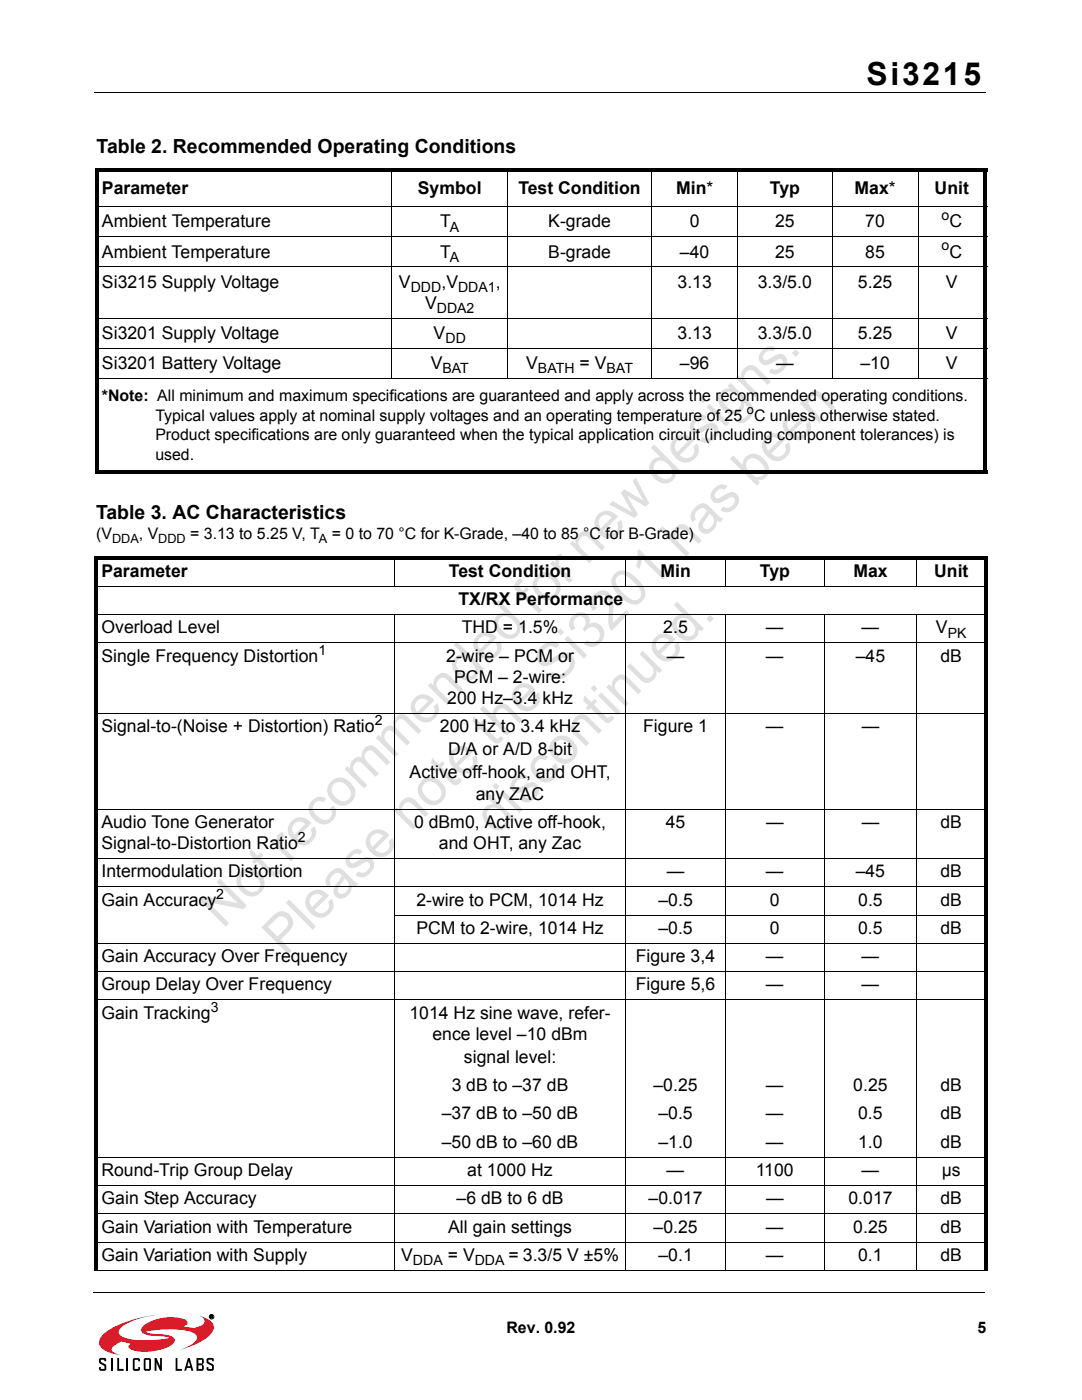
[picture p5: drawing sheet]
<svg xmlns="http://www.w3.org/2000/svg" width="216mm" height="279mm" viewBox="0 0 216 279" stroke-linecap="round" stroke-linejoin="round" font-family="sans-serif">
<defs><g id="words">
<g font-size="10.6" fill="#dfdfdf">
<text x="99" y="166.9" transform="rotate(-45 99 166.9)">discontinued.</text>
<text x="44.5" y="185.5" transform="rotate(-45 44.5 185.5)">Not recommended for new designs.</text>
<text x="56.9" y="191" transform="rotate(-45 56.9 191)">Please note the Si3201 has been</text>
</g>
<text font-size="6.3" x="172.9" y="16.9">Si3215</text>
<g font-size="3.9">
<text x="19.3" y="30.5">Table 2. Recommended Operating Conditions</text>
<text x="19.2" y="103.5">Table 3. AC Characteristics</text>
</g>
<g font-size="3.5">
<text x="20.3" y="38.7">Parameter</text>
<text x="83.4" y="38.7">Symbol</text>
<text x="103.4" y="38.7">Test Condition</text>
<text x="134.9" y="38.7">Min*</text>
<text x="153.6" y="38.7">Typ</text>
<text x="170.5" y="38.7">Max*</text>
<text x="186.5" y="38.7">Unit</text>
<text x="20.3" y="45.4">Ambient Temperature</text>
<text x="87.8" y="45.4">T</text>
<text x="109.4" y="45.4">K-grade</text>
<text x="137.6" y="45.4">0</text>
<text x="154.7" y="45.4">25</text>
<text x="172.7" y="45.4">70</text>
<text x="189.4" y="45.4">C</text>
<text x="20.3" y="51.4">Ambient Temperature</text>
<text x="87.8" y="51.4">T</text>
<text x="109.4" y="51.4">B-grade</text>
<text x="135.7" y="51.4">–40</text>
<text x="154.7" y="51.4">25</text>
<text x="172.7" y="51.4">85</text>
<text x="189.4" y="51.4">C</text>
<text x="20.3" y="57.4">Si3215 Supply Voltage</text>
<text x="79.6" y="57.4">V</text>
<text x="88.1" y="57.4">,V</text>
<text x="98.9" y="57.4">,</text>
<text x="135.2" y="57.4">3.13</text>
<text x="151.2" y="57.4">3.3/5.0</text>
<text x="171.2" y="57.4">5.25</text>
<text x="188.7" y="57.4">V</text>
<text x="84.8" y="61.6">V</text>
<text x="20.3" y="67.6">Si3201 Supply Voltage</text>
<text x="86.5" y="67.6">V</text>
<text x="135.2" y="67.6">3.13</text>
<text x="151.2" y="67.6">3.3/5.0</text>
<text x="171.2" y="67.6">5.25</text>
<text x="188.7" y="67.6">V</text>
<text x="20.3" y="73.6">Si3201 Battery Voltage</text>
<text x="85.9" y="73.6">V</text>
<text x="105" y="73.6">V</text>
<text x="115.6" y="73.6">= V</text>
<text x="135.7" y="73.6">–96</text>
<text x="154.9" y="73.6">—</text>
<text x="171.7" y="73.6">–10</text>
<text x="188.7" y="73.6">V</text>
<text x="20.2" y="115.1">Parameter</text>
<text x="89.6" y="115.1">Test Condition</text>
<text x="131.8" y="115.1">Min</text>
<text x="151.6" y="115.1">Typ</text>
<text x="170.3" y="115.1">Max</text>
<text x="186.4" y="115.1">Unit</text>
<text x="91.5" y="120.8">TX/RX Performance</text>
<text x="20.2" y="126.4">Overload Level</text>
<text x="92.1" y="126.4">THD = 1.5%</text>
<text x="132.3" y="126.4">2.5</text>
<text x="152.8" y="126.4">—</text>
<text x="171.9" y="126.4">—</text>
<text x="186.7" y="126.4">V</text>
<text x="20.2" y="132.1">Single Frequency Distortion</text>
<text x="89" y="132.1">2-wire – PCM or</text>
<text x="90.6" y="136.3">PCM – 2-wire:</text>
<text x="133" y="132.1">—</text>
<text x="152.8" y="132.1">—</text>
<text x="170.8" y="132.1">–45</text>
<text x="187.7" y="132.1">dB</text>
<text x="89.2" y="140.5">200 Hz–3.4 kHz</text>
<text x="20.2" y="146.2">Signal-to-(Noise + Distortion) Ratio</text>
<text x="87.8" y="146.2">200 Hz to 3.4 kHz</text>
<text x="128.3" y="146.2">Figure 1</text>
<text x="152.8" y="146.2">—</text>
<text x="171.9" y="146.2">—</text>
<text x="81.7" y="155.3">Active off-hook, and OHT,</text>
<text x="89.4" y="150.7">D/A or A/D 8-bit</text>
<text x="94.9" y="159.6">any ZAC</text>
<text x="20.2" y="165.2">Audio Tone Generator</text>
<text x="82.6" y="165.2">0 dBm0, Active off-hook,</text>
<text x="132.8" y="165.2">45</text>
<text x="152.8" y="165.2">—</text>
<text x="171.9" y="165.2">—</text>
<text x="187.7" y="165.2">dB</text>
<text x="20.2" y="169.4">Signal-to-Distortion Ratio</text>
<text x="87.6" y="169.4">and OHT, any Zac</text>
<text x="20.2" y="175.1">Intermodulation Distortion</text>
<text x="133" y="175.1">—</text>
<text x="152.8" y="175.1">—</text>
<text x="170.8" y="175.1">–45</text>
<text x="187.7" y="175.1">dB</text>
<text x="20.2" y="180.7">Gain Accuracy</text>
<text x="83.1" y="180.7">2-wire to PCM, 1014 Hz</text>
<text x="131.4" y="180.7">–0.5</text>
<text x="153.6" y="180.7">0</text>
<text x="171.2" y="180.7">0.5</text>
<text x="187.7" y="180.7">dB</text>
<text x="83.1" y="186.4">PCM to 2-wire, 1014 Hz</text>
<text x="131.4" y="186.4">–0.5</text>
<text x="153.6" y="186.4">0</text>
<text x="171.2" y="186.4">0.5</text>
<text x="187.7" y="186.4">dB</text>
<text x="20.2" y="192">Gain Accuracy Over Frequency</text>
<text x="20.2" y="197.7">Group Delay Over Frequency</text>
<text x="126.8" y="192">Figure 3,4</text>
<text x="126.9" y="197.7">Figure 5,6</text>
<text x="152.8" y="192">—</text>
<text x="152.8" y="197.7">—</text>
<text x="171.9" y="192">—</text>
<text x="171.9" y="197.7">—</text>
<text x="20.2" y="203.3">Gain Tracking</text>
<text x="81.7" y="203.3">1014 Hz sine wave, refer-</text>
<text x="86.3" y="207.5">ence level –10 dBm</text>
<text x="92.6" y="212.1">signal level:</text>
<text x="90.1" y="217.8">3 dB to –37 dB</text>
<text x="130.4" y="217.8">–0.25</text>
<text x="152.8" y="217.8">—</text>
<text x="170.3" y="217.8">0.25</text>
<text x="187.7" y="217.8">dB</text>
<text x="88.2" y="223.4">–37 dB to –50 dB</text>
<text x="131.4" y="223.4">–0.5</text>
<text x="152.8" y="223.4">—</text>
<text x="171.2" y="223.4">0.5</text>
<text x="187.7" y="223.4">dB</text>
<text x="88.2" y="229.1">–50 dB to –60 dB</text>
<text x="131.4" y="229.1">–1.0</text>
<text x="152.8" y="229.1">—</text>
<text x="171.2" y="229.1">1.0</text>
<text x="187.7" y="229.1">dB</text>
<text x="20.2" y="234.7">Round-Trip Group Delay</text>
<text x="93.2" y="234.7">at 1000 Hz</text>
<text x="133" y="234.7">—</text>
<text x="150.8" y="234.7">1100</text>
<text x="171.9" y="234.7">—</text>
<text x="187.9" y="234.7">µs</text>
<text x="20.2" y="240.3">Gain Step Accuracy</text>
<text x="20.2" y="246">Gain Variation with Temperature</text>
<text x="89.4" y="246">All gain settings</text>
<text x="91.1" y="240.3">–6 dB to 6 dB</text>
<text x="129.4" y="240.3">–0.017</text>
<text x="130.4" y="246">–0.25</text>
<text x="152.8" y="246">—</text>
<text x="152.9" y="240.3">—</text>
<text x="169.3" y="240.3">0.017</text>
<text x="170.3" y="246">0.25</text>
<text x="187.7" y="246">dB</text>
<text x="187.7" y="240.3">dB</text>
<text x="20.2" y="251.6">Gain Variation with Supply</text>
<text x="80" y="251.6">V</text>
<text x="89.3" y="251.7">= V</text>
<text x="101.5" y="251.7">= 3.3/5 V ±5%</text>
<text x="131.4" y="251.7">–0.1</text>
<text x="152.8" y="251.7">—</text>
<text x="171.2" y="251.7">0.1</text>
<text x="187.7" y="251.7">dB</text>
</g>
<g font-size="3.2">
<text x="20.3" y="80.1">*Note: All minimum and maximum specifications are guaranteed and apply across the recommended operating conditions.</text>
<text x="31" y="84">Typical values apply at nominal supply voltages and an operating temperature of 25</text>
<text x="150.5" y="84">C unless otherwise stated.</text>
<text x="31" y="87.8">Product specifications are only guaranteed when the typical application circuit (including component tolerances) is</text>
<text x="31" y="91.7">used.</text>
<text x="19.2" y="107.6">(V</text>
<text x="27.7" y="107.6">, V</text>
<text x="38" y="107.6">= 3.13 to 5.25 V, T</text>
<text x="66.2" y="107.6">= 0 to 70 °C for K-Grade, –40 to 85 °C for B-Grade)</text>
<text x="101.1" y="266">Rev. 0.92</text>
<text x="195.1" y="266">5</text>
</g>
<g font-size="2.8">
<text x="89.8" y="46.3">A</text>
<text x="187.9" y="44">o</text>
<text x="89.8" y="52.3">A</text>
<text x="187.9" y="50">o</text>
<text x="82" y="58.3">DDD</text>
<text x="91.4" y="58.3">DDA1</text>
<text x="87.2" y="62.5">DDA2</text>
<text x="88.9" y="68.5">DD</text>
<text x="88.3" y="74.5">BAT</text>
<text x="107.3" y="74.5">BATH</text>
<text x="121" y="74.5">BAT</text>
<text x="63.5" y="130.6">1</text>
<text x="189.1" y="127.3">PK</text>
<text x="74.8" y="144.8">2</text>
<text x="59.4" y="168">2</text>
<text x="43.2" y="179.3">2</text>
<text x="42" y="201.9">3</text>
<text x="82.4" y="252.5">DDA</text>
<text x="94.7" y="252.5">DDA</text>
</g>
<g font-size="2.5">
<text x="149" y="82.7">o</text>
<text x="22.4" y="108.4">DDA</text>
<text x="31.6" y="108.4">DDD</text>
<text x="63.6" y="108.4">A</text>
</g>
</g></defs>
<path d="M20.7 266.2a21.4 21.4 0 0 1 9.7-3.7l1.5-.2a16.9 16.9 0 0 0-7.6 2.5 1.05 1.05 0 0 0-.6 1 1.05 1.05 0 0 0 .7 1 17 17 0 0 0 9 .3l.5-.1a11.4 11.4 0 0 0-3.8-.4l-.4-.1a1.42 1.42 0 0 1-1.5-1.1 2.83 2.83 0 0 1 1.8-1.7 9.2 9.2 0 0 1 7.1-.3 .66 .66 0 0 1 .3 .8 .66 .66 0 0 1-.7 .5h-.1a4.3 4.3 0 0 0 3.4-.1 .97 .97 0 0 0 .8-.9 .97 .97 0 0 0-.7-1l-.4-.1 .6 .1a2.73 2.73 0 0 1 2.4 2.4 5.5 5.5 0 0 1-3.4 3l-3.7 1.4a6.3 6.3 0 0 0 3.7-2.3 1.39 1.39 0 0 0-1.4-1.5 21.1 21.1 0 0 0-8.9 .1l1.1 .3a10.3 10.3 0 0 1 4.4 .8 .81 .81 0 0 1-.1 1.4 10.1 10.1 0 0 1-8.3 1l-.5-.6 .5-.5-1.9-.5-.6 .4a1.81 1.81 0 0 0-1.3 1.3l.6 .6 1.2 .5-1.6-.3a3.4 3.4 0 0 1-2.7-2 2.19 2.19 0 0 1 .9-2z" fill="#da1826"/>
<g fill="none" stroke="#000" stroke-width=".2">
<path d="M18.8 18.4h177.8M78.2 33.5v42.1M101.3 33.5v42.1M130 33.5v42.1M147.2 33.5v42.1M166 33.5v42.1M183.2 33.5v42.1M18.9 41.3h178.1M18.9 47.3h178.1M18.9 53.3h178.1M18.9 63.5h178.1M18.9 69.5h178.1"/>
<path d="M18.9 75.5h178.1M18.8 117h178.3M78.7 111v6.1M124.9 111v6.1M144.7 111v6.1M164.5 111v6.1M182.9 111v6.1M18.8 122.6h178.3M18.8 128.3h178.3M78.7 122.6v131M124.9 122.6v131M144.7 122.6v131"/>
<path d="M164.5 122.6v131M182.9 122.6v131M18.8 142.4h178.3M18.8 161.5h178.3M18.8 171.3h178.3M18.8 177h178.3M18.8 188.3h178.3M18.8 193.9h178.3M18.8 199.6h178.3M78.6 182.6h118.5M18.8 230.9h178.3M18.8 236.6h178.3"/>
<path d="M18.6 257.9h177.8M18.8 242.2h178.3M18.8 247.9h178.3M18.8 253.5h178.3M42 262.5l.4 .1-.1 .2 .2 .2-.4-.2-.1 .2zM42.1 262.6l.3 .1h-.3z"/>
<circle cx="42.2" cy="262.8" r=".45"/>
</g>
<g fill="#000">
<path d="M18.9 33.5h178.1v.7h-178.1zM18.9 93.9h178.1v.7h-178.1zM18.9 34.2h.7v59.6h-.7zM196.3 34.2h.7v59.6h-.7zM18.8 111h178.3v.7h-178.3zM18.8 111.7h.7v141.7h-.7zM196.4 111.7h.7v141.7h-.7zM19.8 271.2l.3-.2h.7h.2l.2 .4v.3h-.4v-.3h-.7v.4l1.1 .7v.9l-.4 .2-.9-.1-.1-.7h.3v.4h.7v-.6l-.1-.1a1.14 1.14 0 0 1-1-.7zM23.4 271h.4v2.2h.9v.4h-1.3zM26.6 271.2l.3-.2h.7l.3 .2v.5h-.3v-.3h-.7v1.8h.7v-.4h.3v.4l-.1 .3-.9 .1-.3-.2zM30.8 271h.4l.7 1.7v-1.7h.4v2.6h-.4l-.7-1.7v1.7h-.4zM35 271h.4v2.2h.9v.4h-1.3z"/>
<path d="M41.3 271.2l.3-.2h.7h.2l.2 .4v.3h-.4v-.3h-.7v.4l1 .7v.9l-.3 .2-.9-.1-.2-.7h.4v.4h.7v-.6l-.1-.1a1.14 1.14 0 0 1-1-.7z"/>
<path d="M28.7 271.2v2.2l.3 .2 .9-.1 .2-.3v-2l-.3-.2h-.8zM29 271.4h.8v1.8h-.8z"/>
<path d="M37.5 271l-.7 2.6h.3l.2-.6h.8l.1 .6h.4l-.7-2.6zM37.7 271.6l.2 1.1h-.5z"/>
<path d="M39.2 271v2.6l1.3-.1 .2-.3v-.6l-.3-.3 .3-.3-.1-.8-.3-.2zM39.6 271.4h.7v.7h-.7zM39.6 272.5h.7v.7h-.7z"/>
<path d="M42 262.5l.4 .1-.1 .2 .2 .2-.4-.2-.1 .2zM42.1 262.6v.1h.3z"/>
</g>
<path d="M22.3 271v2.6M25.4 271v2.6" fill="none" stroke="#000" stroke-width=".36"/>
<use href="#words"/>
</svg>
